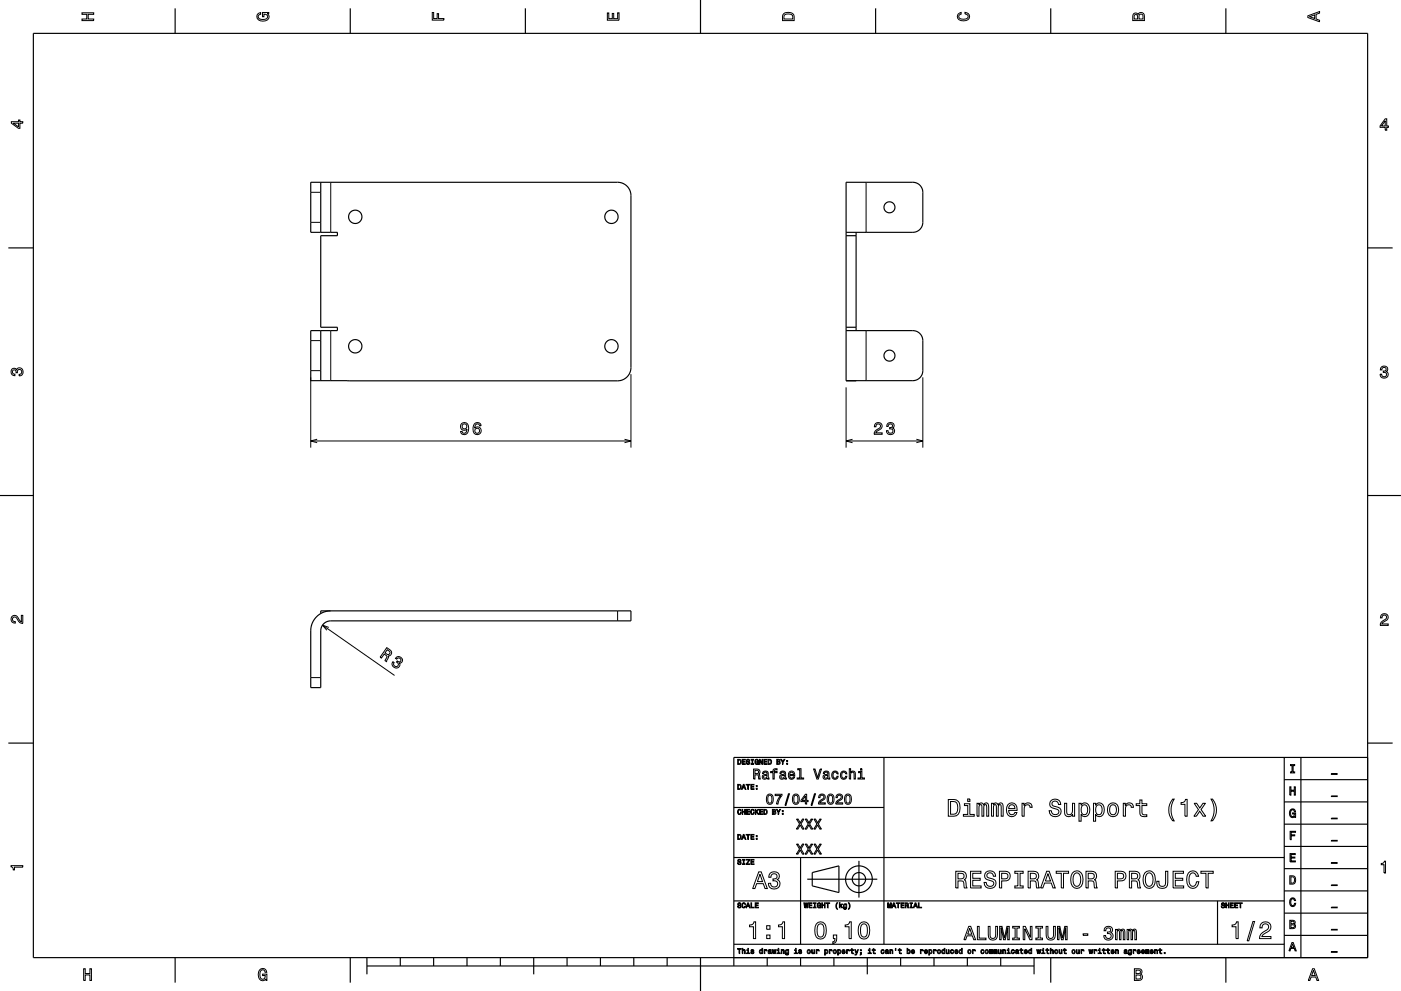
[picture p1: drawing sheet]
<svg xmlns="http://www.w3.org/2000/svg" width="420mm" height="297mm" viewBox="0 0 420 297" stroke-linecap="round" stroke-linejoin="round" font-family="sans-serif">
<g fill="none" stroke="#000" stroke-width=".3">
<path d="M24.6 3.8h3.5v.5h-1.7v1.4h1.7v.5h-3.5v-.5h1.4v-1.4h-1.4zM77.3 4.2l.8-.4v.5l-.3 .1a.68 .68 0 0 0-.4 .6 .68 .68 0 0 0 .4 .6 1.68 1.68 0 0 0 2.4-.6 .93 .93 0 0 0-1.1-.8v.8h-.4v-1.3h1.9v.3l-.5 .1 .4 .4a1.19 1.19 0 0 1-.9 1.7 1.9 1.9 0 0 1-2.6-1.3zM129.6 3.8h.4v1.8h1.1v-1.5h.4v1.5h1.6v.4h-3.5zM182.1 3.9h.4v1.7h1.1v-1.6h.4v1.6h1.2v-1.8h.4v2.3h-3.5zM235 4l.3-.1a1.89 1.89 0 0 1 2.8 1.1v1.2h-3.5a2.21 2.21 0 0 1 .4-2.2zM235.3 4.4l.4-.2a1.45 1.45 0 0 1 2 .8v.7h-2.7l.1-1zM287.3 4.2l.8-.4v.4l-.3 .1a.66 .66 0 0 0-.4 .6 .66 .66 0 0 0 .4 .6 1.69 1.69 0 0 0 2.5-.5 .9 .9 0 0 0-1-.8v-.5a1.24 1.24 0 0 1 1.4 1.1 1.24 1.24 0 0 1-1.1 1.4 1.93 1.93 0 0 1-2.6-1.2zM339.8 4.2l.3-.2a.83 .83 0 0 1 1.1 .4 .98 .98 0 0 1 1.2-.6 .98 .98 0 0 1 .7 1v1.4h-3.5zM340.1 4.5l.4-.1 .4 .1 .1 1.2h-1zM341.6 4.4l.4-.2a.58 .58 0 0 1 .7 .7v.8h-1.2zM392.1 4.7l3.5-1.2v.4l-1 .4v1.4l1 .4v.4l-3.5-1.2zM392.6 5l1.5-.5v1z"/>
<path d="M3.4 36.5h2.2v-.5h.4v.5h.8v.4h-.8v1.6h-.5l-2.1-1.6zM4 36.9h1.6v1.1zM415.3 35.6h.4v2.2h.5v.4h-.5v.8h-.4v-.8h-1.6v-.5zM415.3 36.2v1.6h-1.1zM93.2 57.6h3M99.2 54.6v15M259.6 54.6v15M93.2 66.6h3M99.2 99.1v15M259.6 99.1v15M3.6 110.6a.86 .86 0 0 1 1.4 .2 1.12 1.12 0 0 1 1.5-.4 1.12 1.12 0 0 1 .3 1.6l-.5 .6-.6 .1v-.5a.72 .72 0 0 0 .9-.6 .72 .72 0 0 0-.8-.8 .72 .72 0 0 0-.6 .9h-.4a.62 .62 0 0 0-.4-.8 .62 .62 0 0 0-.8 .5 .62 .62 0 0 0 .5 .7h.4l-.1 .5a1.17 1.17 0 0 1-1-.7 1.17 1.17 0 0 1 .2-1.3zM93.2 113.1v21.1"/>
<path d="M93.2 102.1h3M93.2 111.1h3M189.2 112.1v22.1M253.6 116.1v18.1M276.6 113.1v21.1M414.1 110a1.01 1.01 0 0 1 1.5-.2 1.01 1.01 0 0 1 0 1.6 1.12 1.12 0 0 1 .4 1.5 1.12 1.12 0 0 1-1.6 .3l-.6-.5-.1-.6h.5a.72 .72 0 0 0 .7 .9 .72 .72 0 0 0 .7-.8 .72 .72 0 0 0-.9-.6v-.4a.62 .62 0 0 0 .8-.4 .62 .62 0 0 0-.5-.8 .62 .62 0 0 0-.7 .5v.4h-.5zM93.2 132.2h96M95.1 131.6l-1.9 .6 1.9 .5M138.4 127a1.31 1.31 0 0 1 1.5-.2 1.31 1.31 0 0 1 .6 1.5 1.38 1.38 0 0 1-.6 1.7 1.38 1.38 0 0 1-1.7-.3l-.1-.4h.4l.4 .5a.75 .75 0 0 0 1-.7l.1-.5a1.15 1.15 0 0 1-1.7 0 1.15 1.15 0 0 1 .1-1.6zM142.3 126.9l.5-.2a1.08 1.08 0 0 1 1.4 .9h-.4l-.2-.4a.75 .75 0 0 0-1.2 .6l-.1 .5a1.17 1.17 0 0 1 1.7 .1 1.17 1.17 0 0 1-.2 1.7 1.17 1.17 0 0 1-1.7-.3l-.3-1.6zM187.2 131.6l2 .6-2 .5M253.6 132.2h23"/>
<path d="M255.6 131.6l-2 .6 2 .5M262.4 127a1.18 1.18 0 0 1 2 .2 1.18 1.18 0 0 1-1 1.7l-.8 .8h1.9v.5h-2.4a2.76 2.76 0 0 1 1.7-2.1 .69 .69 0 0 0-.4-1.1 .69 .69 0 0 0-.8 .9h-.5zM266.1 126.9a1.01 1.01 0 0 1 1.5-.1 1.01 1.01 0 0 1 0 1.5 1.12 1.12 0 0 1 .4 1.6 1.12 1.12 0 0 1-1.6 .3l-.6-.6-.1-.5h.5a.72 .72 0 0 0 .7 .9 .72 .72 0 0 0 .7-.8 .72 .72 0 0 0-.9-.7v-.4a.62 .62 0 0 0 .8-.4 .62 .62 0 0 0-.4-.8 .62 .62 0 0 0-.8 .6v.3h-.5zM274.7 131.6l1.9 .6-1.9 .5M3.6 184.7a1.22 1.22 0 0 1 2 .8l.8 .8v-1.9h.4v2.4a2.76 2.76 0 0 1-2-1.8 .69 .69 0 0 0-1.1 .5 .69 .69 0 0 0 .9 .8v.4a1.19 1.19 0 0 1-1.2-.6 1.19 1.19 0 0 1 .2-1.4zM96.7 187.4l21.6 15M98.6 188l-1.9-.6 1.3 1.5M116 194.1l.9 .7a.97 .97 0 0 1 .5 1.1 .97 .97 0 0 1-1 .7l.1 .3-.6 1.4-.5-.3 .6-1.1-.4-.6-.4-.3-.9 1.2-.3-.2zM116.1 194.7l.5 .3a.6 .6 0 0 1 .2 .9 .6 .6 0 0 1-.9 .1l-.5-.3zM118.9 196.9a1.08 1.08 0 0 1 1.5 .3 1.08 1.08 0 0 1-.2 1.5h-.5a1.12 1.12 0 0 1-.5 1.5 1.12 1.12 0 0 1-1.5-.6l-.2-.8 .3-.5 .3 .3a.72 .72 0 0 0 .1 1.1 .72 .72 0 0 0 1.1-.3 .72 .72 0 0 0-.4-1l.2-.3a.62 .62 0 0 0 .9 .1 .62 .62 0 0 0 .1-.9 .62 .62 0 0 0-1 0l-.2 .3-.3-.3zM185.2 183.1v3M414.2 184.2a1.18 1.18 0 0 1 1.9 .3 1.18 1.18 0 0 1-1 1.7l-.8 .8h1.9v.4h-2.4a2.76 2.76 0 0 1 1.8-2 .69 .69 0 0 0-.5-1.1 .69 .69 0 0 0-.8 .9h-.4z"/>
<path d="M93.2 203.1h3M221.1 227.6h.5a.77 .77 0 0 1 .6 .7 .77 .77 0 0 1-.6 .8h-.5zM221.1 235.1h.5a.77 .77 0 0 1 .6 .7 .77 .77 0 0 1-.6 .8h-.5zM221.4 227.8a.58 .58 0 0 1 .6 .5 .58 .58 0 0 1-.6 .6zM221.4 235.3a.58 .58 0 0 1 .6 .5 .58 .58 0 0 1-.6 .6zM222.5 227.6h.9v.2h-.7v.4h.7v.2h-.7v.5h.7v.2h-.9zM222.8 235.1h.3l.5 1.5h-.2l-.2-.5h-.5l-.2 .5h-.2zM223 235.3l.2 .7h-.5zM223.7 235.1h1.1v.2h-.4v1.3h-.2v-1.3h-.5zM223.9 227.7l.6-.1 .2 .2 .1 .2h-.2a.27 .27 0 0 0-.2-.3 .27 .27 0 0 0-.4 .1 .27 .27 0 0 0 .2 .4 .53 .53 0 0 1 .6 .5 .53 .53 0 0 1-.6 .5 .53 .53 0 0 1-.5-.6h.2a.32 .32 0 0 0 .4 .4 .32 .32 0 0 0 .2-.5 .53 .53 0 0 1-.6-.2 .53 .53 0 0 1 0-.6zM225.1 235.1h.9v.2h-.7v.4h.7v.2h-.7v.5h.7v.2h-.9zM225.2 227.6h.7v.2h-.2v1.1h.2v.2h-.7v-.2h.3v-1.1h-.3z"/>
<path d="M225.9 230.5h1a.83 .83 0 0 1 .9 .5 .83 .83 0 0 1-.4 1l.3 .2 .2 1.3h-.4l-.2-1.1-.6-.2h-.4v1.3h-.4zM226.3 230.8h.5a.51 .51 0 0 1 .6 .6 .51 .51 0 0 1-.6 .4h-.5zM226.4 227.8l.7-.2 .3 .4-.4-.3a.6 .6 0 0 0-.5 .6 .6 .6 0 0 0 .5 .6l.2-.4h-.3v-.2h.5v.8l-.1-.2-.2 .2a.75 .75 0 0 1-.9-.4 .75 .75 0 0 1 .2-.9zM226.7 236.3h.3v.3h-.3zM226.7 235.4h.3v.3h-.3zM227.7 227.6h.2l.6 1.2v-1.2h.1v1.5h-.2l-.6-1.2v1.2h-.1zM228.8 231.3l.7-.2a.68 .68 0 0 1 .8 .7v1.4h.2v.3l-.4-.1-.1-.2a.84 .84 0 0 1-1.4 0 1.16 1.16 0 0 1 1.3-1.2 .49 .49 0 0 0-.4-.6 .49 .49 0 0 0-.5 .4h-.4zM229 232.6l.9-.3v.4a.51 .51 0 0 1-.5 .5 .51 .51 0 0 1-.5-.5zM229 227.6h.9v.2h-.7v.4h.7v.2h-.7v.5h.8v.2h-1zM230 238.4a.96 .96 0 0 1 1.1-.4 .96 .96 0 0 1 .7 .8 1.64 1.64 0 0 1-1 2.3 1.74 1.74 0 0 1-.8-2.7zM230.3 227.6h.5a.77 .77 0 0 1 .6 .7 .77 .77 0 0 1-.6 .8h-.5zM230.5 227.8a.58 .58 0 0 1 .6 .5 .58 .58 0 0 1-.6 .6z"/>
<path d="M230.5 238.4l.3-.1a1.47 1.47 0 0 1 0 2.4l-.5-.3-.1-.4v-1zM231 231.2h.7v-.2a.8 .8 0 0 1 1.3-.6v.3l-.9 .2v.3h.9v.4h-.9v1.9h-.4v-1.9h-.7zM232.4 238h2v.4a4.5 4.5 0 0 0-1.2 2.6h-.4a4.5 4.5 0 0 1 1.2-2.6h-1.6zM232.9 227.6l.8 .1 .1 .4-.2 .2a.42 .42 0 0 1 .3 .5 .42 .42 0 0 1-.5 .3h-.5zM233.1 227.8h.3a.23 .23 0 0 1 .2 .2 .23 .23 0 0 1-.2 .2h-.3zM233.1 228.4h.3a.26 .26 0 0 1 .3 .2 .26 .26 0 0 1-.3 .3h-.3zM234 231.3l.7-.2a.68 .68 0 0 1 .8 .7v1.4h.2v.3l-.4-.1-.1-.2a.84 .84 0 0 1-1.4 0 1.16 1.16 0 0 1 1.3-1.2 .49 .49 0 0 0-.4-.6 .49 .49 0 0 0-.5 .4h-.4zM234.1 227.6h.2l.4 .7 .3-.7h.3l-.5 .9v.6h-.2v-.6zM234.2 232.6l.9-.3v.4a.51 .51 0 0 1-.5 .5 .51 .51 0 0 1-.5-.5zM235.8 228.8h.3v.3h-.3zM235.8 227.9h.3v.3h-.3zM236.4 237.9h.3l-1.1 3.5h-.3z"/>
<path d="M236.6 231.4a.99 .99 0 0 1 1.3-.2 .99 .99 0 0 1 .4 1.2h-1.6a.59 .59 0 0 0 .3 .7 .59 .59 0 0 0 .8-.1l.4-.2a.97 .97 0 0 1-1.2 .7 .97 .97 0 0 1-.7-1.2zM236.9 231.6l.6-.1 .4 .6h-1.2zM237.8 238.4a.96 .96 0 0 1 1.1-.4 .96 .96 0 0 1 .7 .8 1.64 1.64 0 0 1-1 2.3 1.74 1.74 0 0 1-.8-2.7zM238.3 238.4l.3-.1a1.47 1.47 0 0 1 0 2.4l-.5-.3-.1-.4v-1zM239.2 230.4h.9v2.8h.8v.3h-1.9v-.3h.8v-2.5h-.6zM241.4 238h.4v1.9h.5v.3h-.5v.8h-.4v-.8h-1.3v-.3zM241.4 238.5v1.4h-.9zM243.9 230.5h.4l.8 2.5 .8-2.5h.4l-1 3h-.4zM244.2 237.9h.3l-1.1 3.5h-.3zM245.7 238.2a1.01 1.01 0 0 1 1.6 .3 1.01 1.01 0 0 1-.8 1.4l-.7 .7h1.6v.4h-2.1a2.36 2.36 0 0 1 1.6-1.8 .59 .59 0 0 0-.4-.9 .59 .59 0 0 0-.7 .7h-.4zM247.1 231.3l.6-.2a.68 .68 0 0 1 .8 .7v1.4h.3v.3l-.5-.1-.1-.2a.84 .84 0 0 1-1.4 0 1.16 1.16 0 0 1 1.3-1.2 .49 .49 0 0 0-.4-.6 .49 .49 0 0 0-.5 .4h-.4zM247.2 232.6l.9-.3v.4a.51 .51 0 0 1-.5 .5 .51 .51 0 0 1-.5-.5z"/>
<path d="M248.2 238.4a.96 .96 0 0 1 1.1-.4 .96 .96 0 0 1 .7 .8 1.63 1.63 0 0 1-1 2.3 1.73 1.73 0 0 1-.8-2.7zM248.7 238.4l.3-.1a1.46 1.46 0 0 1 0 2.4l-.5-.3-.1-.4v-1zM249.6 231.4a.94 .94 0 0 1 1-.3 .94 .94 0 0 1 .7 .8h-.4l-.3-.5a.87 .87 0 0 0-.9 .9 .87 .87 0 0 0 .8 .9l.4-.6h.4a.98 .98 0 0 1-1.2 1 .98 .98 0 0 1-.8-1.3zM250.9 238.2a1.01 1.01 0 0 1 1.6 .3 1.01 1.01 0 0 1-.8 1.4l-.7 .7h1.6v.4h-2a2.38 2.38 0 0 1 1.5-1.8 .6 .6 0 0 0-.4-.9 .6 .6 0 0 0-.7 .7h-.4zM252.2 231.4a.94 .94 0 0 1 1-.3 .94 .94 0 0 1 .7 .8h-.4l-.3-.5a.87 .87 0 0 0-.9 .9 .87 .87 0 0 0 .8 .9l.4-.6h.4a.98 .98 0 0 1-1.2 1 .98 .98 0 0 1-.8-1.3zM253.4 238.4a.96 .96 0 0 1 1.1-.4 .96 .96 0 0 1 .7 .8 1.64 1.64 0 0 1-1 2.3 1.74 1.74 0 0 1-.8-2.7zM253.9 238.4l.3-.1a1.47 1.47 0 0 1 0 2.4l-.5-.3-.1-.4v-1zM254.6 230.4h.4v1.1a.76 .76 0 0 1 .9-.4 .76 .76 0 0 1 .5 .9v1.5h-.4v-1.7l-.4-.4-.6 .4v1.7h-.4zM257.4 231.2h1v2h.8v.3h-2v-.3h.8v-1.6h-.6zM258 230.4h.4v.4h-.4zM284.3 239.6a3.1 3.1 0 0 1 3.1 .6 3.4 3.4 0 0 1-.7 4.3l-2.4 .1zM290.1 239.4h.7v.8h-.7z"/>
<path d="M315.1 239.9a1.7 1.7 0 0 1 1.8-.3 1.7 1.7 0 0 1 1.1 1.5h-.7a.94 .94 0 0 0-1.1-1.1 .94 .94 0 0 0-.6 1.5l.4 .1a2.1 2.1 0 0 1 2.1 1.6 1.8 1.8 0 0 1-1.9 1.6 1.8 1.8 0 0 1-1.7-1.8h.7a1.1 1.1 0 0 0 1.1 1.2 1.1 1.1 0 0 0 1.1-1.3l-.7-.4a1.99 1.99 0 0 1-2-1.5zM341.7 239.7h.6v1.2h1.5v.5h-1.5l.1 2.3a.97 .97 0 0 0 1.4 .5v.5a1.41 1.41 0 0 1-2.1-1.3v-2h-1.1v-.5h1.1zM351.6 239.5h.4a6.1 6.1 0 0 0 0 6.5h-.4a5.1 5.1 0 0 1 0-6.5zM363.1 239.5h.4a5.1 5.1 0 0 1 0 6.5h-.4a6.2 6.2 0 0 0 0-6.5zM386.7 235.8h.3v1h1v-1h.3v2.5h-.3v-1.2h-1v1.2h-.3zM386.9 229.1h1.2v.3h-.4v1.9h.4v.3h-1.2v-.3h.4v-1.9h-.4zM399.1 238.5h1.8v.2h-1.8zM399.1 231.9h1.8v.2h-1.8zM3.3 259.4h3.5v.5h-2.5v.8h-.3a.77 .77 0 0 0-.7-.9zM221.1 250.1h.5a.77 .77 0 0 1 .6 .7 .77 .77 0 0 1-.6 .8h-.5zM221.3 242.7l.6-.1 .3 .4-.4-.3a.6 .6 0 0 0-.5 .6 .6 .6 0 0 0 .5 .6l.4-.4-.2 .5a.72 .72 0 0 1-.9-.3 .72 .72 0 0 1 .2-1zM221.3 257.7l.6-.1 .2 .2v.2h-.1a.27 .27 0 0 0-.2-.3 .27 .27 0 0 0-.4 .1 .27 .27 0 0 0 .2 .4 .53 .53 0 0 1 .6 .5 .53 .53 0 0 1-.6 .5 .53 .53 0 0 1-.5-.6h.2a.32 .32 0 0 0 .4 .4 .32 .32 0 0 0 .2-.5 .53 .53 0 0 1-.6-.2 .53 .53 0 0 1 0-.6z"/>
<path d="M221.4 250.3a.58 .58 0 0 1 .6 .5 .58 .58 0 0 1-.6 .6zM222.5 242.6h.2v.6h.6v-.6h.1v1.5h-.1v-.7h-.6v.7h-.2zM222.6 257.6h.7v.2h-.2v1.1h.2v.2h-.7v-.2h.3v-1.1h-.3zM222.8 250.1h.3l.5 1.5h-.2l-.2-.5h-.5l-.2 .5h-.2zM223 250.3l.2 .7h-.5zM223.7 250.1h1.1v.2h-.4v1.3h-.2v-1.3h-.5zM223.8 257.6h1l-.8 1.3h.8v.2h-1.1l.9-1.3h-.8zM223.8 242.6h.9v.2h-.7v.4h.7v.2h-.7v.5h.8v.2h-1zM225.1 257.6h.9v.2h-.7v.4h.7v.2h-.7v.5h.7v.2h-.9zM225.1 250.1h.9v.2h-.7v.4h.7v.2h-.7v.5h.7v.2h-.9zM225.2 242.7l.6-.1 .3 .4-.4-.3a.6 .6 0 0 0-.5 .6 .6 .6 0 0 0 .5 .6l.4-.4-.2 .5a.72 .72 0 0 1-.9-.3 .72 .72 0 0 1 .2-1zM226.4 242.6h.2v.7l.6-.7h.3l-.6 .6 .6 .9h-.2l-.5-.7-.2 .7h-.2z"/>
<path d="M226.7 251.3h.3v.3h-.3zM226.7 250.4h.3v.3h-.3zM227.7 242.6h.9v.2h-.7v.4h.7v.2h-.7v.5h.8v.2h-1zM229 242.6h.5a.77 .77 0 0 1 .6 .7 .77 .77 0 0 1-.6 .8h-.5zM229.2 242.8a.58 .58 0 0 1 .6 .5 .58 .58 0 0 1-.6 .6zM231.6 242.6l.8 .1 .1 .4-.2 .2a.42 .42 0 0 1 .3 .5 .42 .42 0 0 1-.5 .3h-.5zM231.8 242.8h.3a.23 .23 0 0 1 .2 .2 .23 .23 0 0 1-.2 .2h-.3zM231.8 243.4h.3a.26 .26 0 0 1 .3 .2 .26 .26 0 0 1-.3 .3h-.3zM232.8 242.6h.2l.4 .7 .3-.7h.3l-.5 .9v.6h-.2v-.6zM234.5 243.8h.3v.3h-.3zM234.5 242.9h.3v.3h-.3zM238.8 245.5h.5l.6 1.1 .7-1.1h.4l-.9 1.4 1 1.6h-.5l-.7-1.2-.7 1.2h-.4l.9-1.6z"/>
<path d="M238.8 253h.5l.6 1.1 .7-1.1h.4l-.9 1.4 1 1.6h-.5l-.7-1.2-.7 1.2h-.4l.9-1.6zM241.4 245.5h.5l.6 1.1 .7-1.1h.4l-.9 1.4 1 1.6h-.5l-.7-1.2-.7 1.2h-.4l.9-1.6zM241.4 253h.5l.6 1.1 .7-1.1h.4l-.9 1.4 1 1.6h-.5l-.7-1.2-.7 1.2h-.4l.9-1.6zM244 245.5h.5l.6 1.1 .7-1.1h.4l-.9 1.4 1 1.6h-.5l-.7-1.2-.7 1.2h-.4l.9-1.6zM244 253h.5l.6 1.1 .7-1.1h.4l-.9 1.4 1 1.6h-.5l-.7-1.2-.7 1.2h-.4l.9-1.6zM285 240.2l1.5 .1a2.7 2.7 0 0 1-.1 3.6l-1.4 .1zM289.1 240.9h1.6v3.2h1.4v.5h-3.3v-.5h1.3v-2.7h-1zM292.9 240.7h.6v.5l.6-.6 .5 .2 .3 .4 .7-.6a.99 .99 0 0 1 .8 1.3v2.7h-.6v-2.7l-.1-.6-.2-.2a.72 .72 0 0 0-.6 .9v2.6h-.5v-3l-.4-.5-.5 .5v3h-.6zM297.2 240.7h.6v.5l.7-.6 .4 .2 .3 .4 .8-.6a.99 .99 0 0 1 .7 1.3v2.7h-.5v-2.7l-.1-.6-.3-.2-.5 .5v3h-.6v-3l-.4-.5a.72 .72 0 0 0-.5 .9v2.6h-.6zM302.2 241.2a1.65 1.65 0 0 1 2-.3 1.65 1.65 0 0 1 .7 2h-2.5a.99 .99 0 0 0 .5 1.2 .99 .99 0 0 0 1.2-.3l.1-.3h.6a1.62 1.62 0 0 1-1.9 1.2 1.62 1.62 0 0 1-1.2-2zM302.7 241.5a.94 .94 0 0 1 1.1-.2 .94 .94 0 0 1 .5 1h-1.9zM306.4 240.7h.6v.7a1.28 1.28 0 0 1 1.4-.8 1.28 1.28 0 0 1 1 1.4h-.6a.85 .85 0 0 0-.8-.9 .85 .85 0 0 0-.9 .8l-.1 2.7h-.6z"/>
<path d="M319.2 240.7h.6l.1 3.2a.98 .98 0 0 0 1.2 .1 .98 .98 0 0 0 .4-1v-2.3h.7v3.9h-.7v-.6a1.27 1.27 0 0 1-1.5 .7 1.27 1.27 0 0 1-.8-1.4zM323.5 240.7h.6v.6l.2-.3a1.33 1.33 0 0 1 1.4-.3 1.33 1.33 0 0 1 .9 1.1 2.15 2.15 0 0 1-1.4 3l-.6-.2-.5-.6v2.1h-.6zM324.4 241.6a.9 .9 0 0 1 1-.4 .9 .9 0 0 1 .6 .8 1.61 1.61 0 0 1-.9 2.2 1.69 1.69 0 0 1-.7-2.6zM327.8 240.7h.6v.6l.3-.3a1.33 1.33 0 0 1 1.4-.3 1.33 1.33 0 0 1 .8 1.1 2.15 2.15 0 0 1-1.3 3l-.7-.2-.5-.6v2.1h-.6zM328.7 241.6a.89 .89 0 0 1 1-.4 .89 .89 0 0 1 .6 .8 1.61 1.61 0 0 1-.9 2.2 1.69 1.69 0 0 1-.7-2.6zM332.4 241.2a1.7 1.7 0 0 1 2.1-.4 1.7 1.7 0 0 1 .9 1.9 1.72 1.72 0 0 1-1.7 2.1 1.72 1.72 0 0 1-1.7-2.1zM332.9 241.6a.96 .96 0 0 1 1-.4 .96 .96 0 0 1 .7 .8 1.59 1.59 0 0 1-.9 2.2 1.67 1.67 0 0 1-.8-2.6zM336.8 240.7h.5v.7a1.28 1.28 0 0 1 1.5-.8 1.28 1.28 0 0 1 1 1.4h-.7a.85 .85 0 0 0-.8-.9 .85 .85 0 0 0-.8 .8l-.1 2.7h-.6zM354.1 240.5a1.1 1.1 0 0 0 1.3-.9h.5v5h-.7v-3.5h-1.1zM358 240.7h.7l1 1.5 .9-1.5h.8l-1.3 1.9 1.3 2h-.7l-1-1.5-1 1.5h-.8l1.4-2zM386.7 255.8h1.6v.3h-1.2v.8h1.1v.3h-1.1v.8h1.2v.3h-1.6zM386.8 249.1h1.6v.3h-1.3v.8h1v.3h-1v1.1h-.3z"/>
<path d="M386.8 242.8a.85 .85 0 0 1 1-.4 .85 .85 0 0 1 .6 .8h-.4l-.3-.5a1.04 1.04 0 0 0-.9 1 1.04 1.04 0 0 0 .7 1l.4-.2 .2-.6h-.6v-.3h.9v1.4l-.2-.4-.5 .4a1.2 1.2 0 0 1-1.1-1.8zM399.1 258.5h1.8v.2h-1.8zM399.1 251.9h1.8v.2h-1.8zM399.1 245.2h1.8v.2h-1.8zM414.1 258.8a.77 .77 0 0 0 .9-.7h.4v3.5h-.5v-2.5h-.8zM221.3 270.7l.6-.1 .2 .2v.2h-.1a.27 .27 0 0 0-.2-.3 .27 .27 0 0 0-.4 .1 .27 .27 0 0 0 .2 .4 .53 .53 0 0 1 .6 .5 .53 .53 0 0 1-.6 .5 .53 .53 0 0 1-.5-.6h.2a.32 .32 0 0 0 .4 .4 .32 .32 0 0 0 .2-.5 .53 .53 0 0 1-.6-.2 .53 .53 0 0 1 0-.6zM222.6 270.7l.6-.1 .3 .4-.4-.3a.6 .6 0 0 0-.5 .6 .6 .6 0 0 0 .5 .6l.4-.4-.2 .5a.72 .72 0 0 1-.9-.3 .72 .72 0 0 1 .2-1zM224.1 270.6h.3l.5 1.5h-.2l-.1-.5h-.6l-.2 .5h-.2zM224.3 270.8l.2 .7h-.5zM224.7 277.2a1.1 1.1 0 0 0 1.3-.9h.5v5h-.6v-3.6h-1.2zM225.1 270.6h.2v1.3h.8v.2h-1zM226.4 270.6h.9v.2h-.7v.4h.7v.2h-.7v.5h.8v.2h-1z"/>
<path d="M227.5 261.3h.7l1.8 5h-.6l-.6-1.5h-2l-.5 1.5h-.7zM227.8 262l.8 2.2h-1.5zM229.8 277.4h1v1.1h-1zM230.9 261.7a1.54 1.54 0 0 1 1.9-.3 1.54 1.54 0 0 1 .7 1.8l-.5 .4a1.51 1.51 0 0 1 .8 1.9 1.51 1.51 0 0 1-1.8 .9 1.57 1.57 0 0 1-1.6-1.7h.6a1.01 1.01 0 0 0 1.4 1.1 1.01 1.01 0 0 0 .1-1.8h-.8v-.6a.88 .88 0 0 0 1.2-.4 .88 .88 0 0 0-.4-1.1 .88 .88 0 0 0-1.1 .2l-.3 .8h-.6zM233.4 277.2a1.1 1.1 0 0 0 1.3-.9h.5v5h-.7v-3.6h-1.1zM241 270.6h.2l.1 1.3 .3-1.3h.1l.3 1.3 .1-1.3h.2l-.2 1.5h-.2l-.3-1.3-.2 1.3h-.2zM242.5 270.6h.9v.2h-.7v.4h.7v.2h-.7v.5h.7v.2h-.9zM243.9 270.6h.7v.2h-.2v1.1h.2v.2h-.7v-.2h.3v-1.1h-.3zM244.7 276.9a1.6 1.6 0 0 1 1.7-.6 1.6 1.6 0 0 1 1.2 1.4 3.3 3.3 0 0 1-.9 3.6 1.63 1.63 0 0 1-2.3-1.3v-2.3zM245.1 270.8l.7-.2 .3 .4-.4-.3a.6 .6 0 0 0-.5 .6 .6 .6 0 0 0 .5 .6l.2-.4h-.4v-.2h.6v.8l-.2-.2-.1 .2a.75 .75 0 0 1-.9-.4 .75 .75 0 0 1 .2-.9zM245.5 277h1a3.4 3.4 0 0 1 0 3.7h-1a3.4 3.4 0 0 1 0-3.7zM246.4 270.6h.2v.6h.6v-.6h.2v1.5h-.2v-.7h-.6v.7h-.2z"/>
<path d="M247.6 270.6h1.1v.2h-.4v1.3h-.2v-1.3h-.5zM250.9 270.5h.2a1.83 1.83 0 0 0 0 2 1.32 1.32 0 0 1-.2-2zM251.6 270.5h.2v.9l.8-.5-.4 .4 .4 .8h-.2l-.4-.6-.2 .6h-.2zM253 271l.3-.1 .3 .2 .2-.2v1.1a.47 .47 0 0 1-.4 .5 .47 .47 0 0 1-.5-.3h.2a.31 .31 0 0 0 .4 .1 .31 .31 0 0 0 .1-.4l-.1 .2a.59 .59 0 0 1-.7-.3 .59 .59 0 0 1 .2-.8zM253.1 271.2l.1-.1a.39 .39 0 0 1 .4 .4 .39 .39 0 0 1-.5 .3zM253.4 277.2a1.11 1.11 0 0 0 1.3-.9h.5v5h-.7v-3.6h-1.1zM254.4 270.5a1.22 1.22 0 0 1 0 2 1.85 1.85 0 0 0 0-2zM257.7 276.9a1.6 1.6 0 0 1 1.7-.6 1.6 1.6 0 0 1 1.2 1.4 3.3 3.3 0 0 1-.9 3.6 1.63 1.63 0 0 1-2.3-1.3v-2.3zM258.5 277h1a3.4 3.4 0 0 1 0 3.7h-1a3.4 3.4 0 0 1 0-3.7zM266.1 270.6h.3l.3 1.3 .2-1.3h.3v1.5h-.2v-1.4l-.3 1.4h-.1l-.3-1.4v1.4h-.2zM267.8 270.6h.3l.5 1.5h-.2l-.2-.5h-.5l-.2 .5h-.2zM268 270.8l.2 .7h-.5z"/>
<path d="M268.7 270.6h1.1v.2h-.4v1.3h-.2v-1.3h-.5zM270.1 270.6h.9v.2h-.7v.4h.7v.2h-.7v.5h.7v.2h-.9zM271.4 270.6h.5a.42 .42 0 0 1 .4 .3 .42 .42 0 0 1-.2 .4l.3 .7-.2 .1a.46 .46 0 0 0-.1-.5 .46 .46 0 0 0-.5-.2v.7h-.2zM271.6 270.8h.2a.26 .26 0 0 1 .3 .2 .26 .26 0 0 1-.3 .3h-.2zM272.8 270.6h.7v.2h-.2v1.1h.2v.2h-.7v-.2h.3v-1.1h-.3zM274.3 270.6h.3l.5 1.5h-.2l-.1-.5h-.6l-.2 .5h-.2zM274.5 270.8l.2 .7h-.5zM275.3 270.6h.2v1.3h.8v.2h-1zM286.5 261.1h1.7a1.38 1.38 0 0 1 1.4 1 1.38 1.38 0 0 1-.6 1.6l.5 .3 .4 2.1h-.8l-.2-1.7a1.55 1.55 0 0 0-1.7-.4v2.1h-.7zM287.2 261.7a1.56 1.56 0 0 1 1.8 .5 .86 .86 0 0 1-.1 .9 .86 .86 0 0 1-.9 .3h-.8zM290.4 277.6h.6l1.5 4h-.6l-.4-1.1h-1.6l-.4 1.1h-.5zM290.7 278.2l.6 1.8h-1.2z"/>
<path d="M291 261.1h3.1v.6h-2.5v1.5h2.3v.6h-2.3v1.7h2.5v.6h-3.1zM293 277.6h.5v3.6h2.1v.4h-2.6zM295.6 261.4a1.7 1.7 0 0 1 1.8-.3 1.7 1.7 0 0 1 1.1 1.5h-.7a.94 .94 0 0 0-1.1-1.1 .94 .94 0 0 0-.6 1.5l.4 .1a2.09 2.09 0 0 1 2.1 1.6 1.8 1.8 0 0 1-1.9 1.6 1.8 1.8 0 0 1-1.7-1.8h.7a1.1 1.1 0 0 0 1.1 1.2 1.1 1.1 0 0 0 1-1.3l-.7-.4a1.99 1.99 0 0 1-1.9-1.5zM296.3 277.6h.5v2.5a.88 .88 0 0 0 .8 1.2 .88 .88 0 0 0 .9-1.2v-2.5h.5v2.5a1.4 1.4 0 0 1-1.3 1.6 1.4 1.4 0 0 1-1.4-1.6zM299.6 261.1h1.8a1.47 1.47 0 0 1 1.5 1.7 1.47 1.47 0 0 1-1.9 1.2h-.7v2.1h-.7zM299.7 277.6h.7l.7 3.6 .8-3.6h.7v4h-.5v-3.6l-.7 3.6h-.5l-.8-3.6v3.6h-.4zM300.3 261.7a1.6 1.6 0 0 1 1.8 .5 .86 .86 0 0 1-.1 .9 .86 .86 0 0 1-.9 .3h-.8zM303.6 277.6h2v.5h-.7v3.1h.7v.4h-2v-.4h.7v-3.1h-.7zM304.2 261.1h2.5v.6h-.9v3.8h.9v.6h-2.5v-.6h1v-3.8h-1zM306.7 277.6h.7l1.5 3.3v-3.3h.5v4h-.6l-1.6-3.2v3.2h-.5zM308.2 261.1h1.7a1.38 1.38 0 0 1 1.4 1 1.38 1.38 0 0 1-.6 1.6l.5 .3 .4 2.1h-.8l-.2-1.7a1.55 1.55 0 0 0-1.7-.4v2.1h-.7zM308.9 261.7a1.56 1.56 0 0 1 1.7 .5 .86 .86 0 0 1 0 .9 .86 .86 0 0 1-.9 .3h-.8z"/>
<path d="M310.5 277.6h2v.5h-.7v3.1h.7v.4h-2v-.4h.8v-3.1h-.8zM313.6 277.6h.6v2.5a.88 .88 0 0 0 .8 1.2 .88 .88 0 0 0 .8-1.2v-2.5h.6v2.5a1.4 1.4 0 0 1-1.4 1.6 1.4 1.4 0 0 1-1.4-1.6zM313.8 261.1h.7l1.9 5h-.7l-.5-1.4h-2l-.6 1.4h-.6zM314.2 261.8l.7 2.2h-1.5zM316.6 261.1h3.7v.6h-1.5v4.4h-.6v-4.4h-1.6zM317 277.6h.7l.8 3.6 .7-3.6h.7v4h-.4v-3.6l-.8 3.6h-.5l-.7-3.6v3.6h-.5zM321.5 261.7a1.71 1.71 0 0 1 1.8-.7 1.71 1.71 0 0 1 1.2 1.5 3.2 3.2 0 0 1-.9 3.6 1.73 1.73 0 0 1-2.5-1.4v-2.2zM322.4 261.7l.4-.1a1.65 1.65 0 0 1 1.2 2 1.62 1.62 0 0 1-1.2 2.1 1.61 1.61 0 0 1-1.1-2.1l.1-.9zM324.7 279.9h1.4v.4h-1.4zM325.6 261.1h1.6a1.38 1.38 0 0 1 1.5 1 1.38 1.38 0 0 1-.6 1.6l.4 .3 .4 2.1h-.8l-.2-1.7a1.55 1.55 0 0 0-1.7-.4v2.1h-.6zM326.2 261.7a1.56 1.56 0 0 1 1.8 .5 .86 .86 0 0 1-.1 .9 .86 .86 0 0 1-.9 .3h-.8zM331.3 278a1.23 1.23 0 0 1 1.6-.3 1.23 1.23 0 0 1 .5 1.5l-.4 .3a1.21 1.21 0 0 1 .6 1.5 1.21 1.21 0 0 1-1.4 .8 1.26 1.26 0 0 1-1.3-1.4h.5a.83 .83 0 0 0 .8 1 .83 .83 0 0 0 .9-.9 .83 .83 0 0 0-1.1-.7v-.5a.71 .71 0 0 0 .9-.4 .71 .71 0 0 0-.5-.9 .71 .71 0 0 0-.9 .6v.3h-.5z"/>
<path d="M334.3 261.1h1.8a1.47 1.47 0 0 1 1.5 1.7 1.47 1.47 0 0 1-1.9 1.2h-.7v2.1h-.7zM334.4 278.5h.5v.4l.5-.5 .6 .5 .6-.5a.79 .79 0 0 1 .6 1.1v2.1h-.4v-2.1l-.3-.7-.4 .5-.1 2.3h-.4v-2.4l-.2-.3h-.3l-.2 .7v2h-.5zM335 261.7a1.6 1.6 0 0 1 1.8 .5 .86 .86 0 0 1-.1 .9 .86 .86 0 0 1-.9 .3h-.8zM337.9 278.5h.4v.4l.6-.5 .6 .5 .6-.5a.79 .79 0 0 1 .6 1.1v2.1h-.5v-2.1l-.3-.7-.4 .5v2.3h-.4v-2.4l-.2-.3h-.3l-.2 .7v2h-.5zM338.6 261.1h1.6a1.38 1.38 0 0 1 1.5 1 1.38 1.38 0 0 1-.6 1.6l.4 .3 .4 2.1h-.7l-.3-1.7a1.55 1.55 0 0 0-1.7-.4v2.1h-.6zM339.2 261.7a1.55 1.55 0 0 1 1.8 .5 .86 .86 0 0 1-.1 .9 .86 .86 0 0 1-.9 .3h-.8zM343.2 261.7a1.71 1.71 0 0 1 1.8-.7 1.71 1.71 0 0 1 1.2 1.5 3.2 3.2 0 0 1-.9 3.6 1.73 1.73 0 0 1-2.5-1.4v-2.2zM344 261.7l.5-.1a1.65 1.65 0 0 1 1.2 2 1.62 1.62 0 0 1-1.2 2.1 1.61 1.61 0 0 1-1.1-2.1v-.9zM349.4 261.1h.7v3.4a1.68 1.68 0 0 1-1.9 1.7 1.68 1.68 0 0 1-1.4-2.1h.7a1.06 1.06 0 0 0 .7 1.6 1.06 1.06 0 0 0 1.2-1.2zM351.7 261.1h3.1v.6h-2.5v1.5h2.3v.6h-2.3v1.7h2.5v.6h-3.1zM356.2 261.7a1.7 1.7 0 0 1 1.9-.6 1.7 1.7 0 0 1 1.2 1.5h-.7a1 1 0 0 0-.7-1 1 1 0 0 0-1.1 .5 2.42 2.42 0 0 0 .8 3.6 1.3 1.3 0 0 0 1.1-1.4h.7a1.78 1.78 0 0 1-1.5 1.9 1.78 1.78 0 0 1-2-1.5v-2.2zM360 261.1h3.7v.6h-1.5v4.4h-.7v-4.4h-1.5z"/>
<path d="M366.3 270.7l.6-.1 .2 .2v.2h-.1a.27 .27 0 0 0-.2-.3 .27 .27 0 0 0-.4 .1 .27 .27 0 0 0 .2 .4 .53 .53 0 0 1 .6 .5 .53 .53 0 0 1-.6 .5 .53 .53 0 0 1-.5-.6h.2a.32 .32 0 0 0 .4 .4 .32 .32 0 0 0 .2-.5 .53 .53 0 0 1-.6-.2 .53 .53 0 0 1 0-.6zM367.4 270.6h.3v.6h.6v-.6h.2v1.5h-.2v-.7h-.6v.7h-.3zM368.8 270.6h.9v.2h-.7v.4h.7v.2h-.7v.5h.7v.2h-.9zM369.4 277.2a1.1 1.1 0 0 0 1.3-.9h.5v5h-.7v-3.6h-1.1zM370.1 270.6h.9v.2h-.7v.4h.7v.2h-.7v.5h.8v.2h-1zM371.3 270.6h1.1v.2h-.4v1.3h-.2v-1.3h-.5zM375.6 276.2h.5l-1.7 5.8h-.5zM378.1 276.7a1.68 1.68 0 0 1 2.8 .4 1.68 1.68 0 0 1-1.4 2.4l-.8 .6-.4 .6h2.7v.6h-3.4a2.58 2.58 0 0 1 2-2.5 1.02 1.02 0 0 0 .7-1.2 1.02 1.02 0 0 0-1.2-.8 1.02 1.02 0 0 0-.7 1.3h-.7zM386.7 262.5h.8a1.28 1.28 0 0 1 1 1.2 1.28 1.28 0 0 1-1 1.3h-.8zM386.7 275.8h.9a.61 .61 0 0 1 .7 .4 .61 .61 0 0 1-.4 .8 .7 .7 0 0 1 .5 .8 .7 .7 0 0 1-.8 .5h-.9zM386.9 269.4a.85 .85 0 0 1 .9-.3 .85 .85 0 0 1 .6 .8h-.4l-.3-.5a1.05 1.05 0 0 0-.8 .9 1.05 1.05 0 0 0 .6 1.1l.4-.2 .2-.5h.3a.89 .89 0 0 1-.7 1 .89 .89 0 0 1-1-.7zM387 276.1h.5a.38 .38 0 0 1 .5 .4 .38 .38 0 0 1-.5 .3h-.5z"/>
<path d="M387 277.1h.5a.44 .44 0 0 1 .6 .5 .44 .44 0 0 1-.5 .4h-.6zM387 262.8a.96 .96 0 0 1 1.1 .9 .96 .96 0 0 1-1.1 1zM399.1 278.5h1.8v.2h-1.8zM399.1 271.9h1.8v.2h-1.8zM399.1 265.2h1.8v.2h-1.8zM25.1 290.3h.4v1.5h1.5v-1.5h.4v3.5h-.4v-1.6h-1.5v1.6h-.4zM77.8 290.7a1.19 1.19 0 0 1 1.3-.4 1.19 1.19 0 0 1 .9 1.1h-.5l-.1-.3a.69 .69 0 0 0-.6-.5 .69 .69 0 0 0-.7 .4 1.69 1.69 0 0 0 .6 2.5 .93 .93 0 0 0 .8-1.1h-.8v-.5h1.3v1.9h-.2l-.1-.4-.4 .4a1.19 1.19 0 0 1-1.8-.9v-1.6zM221.1 284.3h1.1v.2h-.5v1.3h-.1v-1.3h-.5zM222.5 284.2h.2v.6a.38 .38 0 0 1 .4-.2 .38 .38 0 0 1 .3 .4v.8h-.2v-.7a.27 .27 0 0 0-.3-.3 .27 .27 0 0 0-.2 .3v.7h-.2zM223.9 284.7h.5v.9l.4 .2h-1l.4-.2v-.8zM224.2 284.2l.2 .2zM225.2 284.7l.8 .1-.2 .1-.4-.1v.2a.46 .46 0 0 1 .6 .3 .46 .46 0 0 1-.4 .6 .46 .46 0 0 1-.5-.5l.3 .2a.25 .25 0 0 0 .3 .1 .25 .25 0 0 0 .1-.3l-.6-.3z"/>
<path d="M227.8 284.7l.3-.1 .3 .2v-.6h.2v1.6l-.2-.2-.1 .2a.59 .59 0 0 1-.7-.3 .59 .59 0 0 1 .2-.8zM227.9 284.9l.1-.1a.39 .39 0 0 1 .4 .4 .39 .39 0 0 1-.5 .3zM229.1 284.6l.2 .2a.38 .38 0 0 1 .4-.2 .38 .38 0 0 1 .3 .4l-.7-.2v1h-.2zM229.8 280.2h1v1.1h-1zM230.4 284.7l.7 .1 .2 1h-.5a.37 .37 0 0 1-.5-.3 .37 .37 0 0 1 .4-.4l.3-.2-.7 .1zM231.4 284.6h.2l.2 1 .2-1h.2l.1 1 .2-1h.2l-.3 1.2h-.2l-.1-1-.2 1h-.2zM233 284.7h.5v.9l.4 .2h-1l.4-.2v-.8zM233.3 284.2l.2 .2zM234.2 284.6l.2 .2a.38 .38 0 0 1 .5-.2 .38 .38 0 0 1 .2 .4v.8h-.2v-.7a.27 .27 0 0 0-.3-.3 .27 .27 0 0 0-.2 .3v.7h-.2zM235.6 284.7l.3-.1 .3 .2 .2-.2v1.1a.47 .47 0 0 1-.4 .5 .47 .47 0 0 1-.5-.3h.2a.31 .31 0 0 0 .4 .1 .31 .31 0 0 0 .1-.4l-.1 .2a.59 .59 0 0 1-.7-.3 .59 .59 0 0 1 .2-.8zM235.7 284.9l.1-.1a.39 .39 0 0 1 .4 .4 .39 .39 0 0 1-.5 .3zM238.2 284.7h.5v.9l.4 .2h-1l.4-.2v-.8z"/>
<path d="M238.5 284.2l.2 .2zM239.5 284.7l.8 .1-.2 .1-.3-.1-.1 .2a.46 .46 0 0 1 .6 .3 .46 .46 0 0 1-.4 .6 .46 .46 0 0 1-.5-.5l.3 .2a.24 .24 0 0 0 .3 .1 .24 .24 0 0 0 .1-.3l-.6-.3zM242.2 284.9l.1-.1a.4 .4 0 0 1 .5 .4 .4 .4 0 0 1-.6 .3zM243.3 284.6h.2v.9l.2 .2 .3-.2v-.9h.2v1.2l-.2-.2a.38 .38 0 0 1-.4 .2 .38 .38 0 0 1-.3-.4zM244.7 284.6l.2 .2a.38 .38 0 0 1 .4-.2 .38 .38 0 0 1 .3 .4l-.6-.2-.1 1h-.2zM247.2 284.6l.2 .2 .1-.2a.55 .55 0 0 1 .7 .6 .55 .55 0 0 1-.7 .5l-.1 .5h-.2zM247.5 284.9l.1-.1a.39 .39 0 0 1 .4 .4 .39 .39 0 0 1-.5 .3zM248.6 284.6l.2 .2a.38 .38 0 0 1 .4-.2 .38 .38 0 0 1 .3 .4l-.6-.2-.1 1h-.2zM249.8 280.2h1a2.04 2.04 0 0 1-.6 2.4l-.5 .2v-.5a.73 .73 0 0 0 .6-1h-.5zM250 284.9l.1-.1a.4 .4 0 0 1 .5 .4 .4 .4 0 0 1-.6 .3zM251.1 284.6l.2 .2 .1-.2a.55 .55 0 0 1 .7 .6 .55 .55 0 0 1-.7 .5l-.1 .5h-.2zM251.4 284.9l.1-.1a.39 .39 0 0 1 .4 .4 .39 .39 0 0 1-.5 .3z"/>
<path d="M252.5 284.7l.6-.1 .2 .3 .1 .4h-.8l.1 .3 .6-.1a.49 .49 0 0 1-.6 .3 .49 .49 0 0 1-.3-.6zM252.7 284.8h.3l.2 .3h-.6zM253.8 284.6l.2 .2a.38 .38 0 0 1 .4-.2 .38 .38 0 0 1 .3 .4l-.6-.2-.1 1h-.2zM255.3 284.3h.2v.4h.4v.1h-.4v.8l.4 .2-.5-.1-.1-.9h-.3l.3-.1zM256.2 284.6h.3l.3 1 .3-1h.2l-.7 1.6h-.3l.4-.3zM257.9 284.6h.3v.3h-.3zM257.9 285.5h.3v.3l-.3 .4 .2-.4zM260.3 284.7h.5v.9l.4 .2h-1l.4-.2v-.8zM260.6 284.2l.2 .2zM261.8 284.3h.2v.4h.4v.1h-.4v.8l.4 .2-.5-.1-.1-.9h-.3l.3-.1zM264.2 284.7l.6-.1 .3 .4h-.2a.32 .32 0 0 0-.5 0 .32 .32 0 0 0 0 .4 .32 .32 0 0 0 .5 0h.2a.49 .49 0 0 1-.6 .4 .49 .49 0 0 1-.4-.6zM265.6 284.7l.7 .1 .1 1h-.4a.37 .37 0 0 1-.6-.3 .37 .37 0 0 1 .4-.4h.3a.24 .24 0 0 0-.2-.4 .24 .24 0 0 0-.3 .3h-.1z"/>
<path d="M266.7 284.6l.2 .2a.38 .38 0 0 1 .5-.2 .38 .38 0 0 1 .2 .4v.8h-.1v-.7a.27 .27 0 0 0-.3-.3 .27 .27 0 0 0-.3 .3v.7h-.2zM268.4 284.2l.2 .6zM269.6 284.3h.2v.4h.4v.1h-.4v.8l.4 .2-.5-.1-.1-.9h-.3l.3-.1zM271.9 284.2h.2l.1 .5a.51 .51 0 0 1 .7 .5 .51 .51 0 0 1-.8 .4l-.2 .2zM272.2 284.9l.1-.1a.39 .39 0 0 1 .4 .4 .39 .39 0 0 1-.5 .3zM273.3 284.7l.6-.1 .2 .3 .1 .4h-.8l.1 .3 .7-.1a.49 .49 0 0 1-.6 .3 .49 .49 0 0 1-.4-.6zM273.5 284.8h.3l.2 .3h-.6zM275.9 284.6l.2 .2a.38 .38 0 0 1 .4-.2 .38 .38 0 0 1 .3 .4l-.6-.2-.1 1h-.2zM277.3 284.7l.5-.1 .2 .3 .1 .4h-.8l.1 .3 .7-.1a.49 .49 0 0 1-.6 .3 .49 .49 0 0 1-.4-.6zM277.4 284.8h.3l.2 .3h-.6zM278.4 284.6l.2 .2 .2-.2a.55 .55 0 0 1 .6 .6 .55 .55 0 0 1-.7 .5l-.1 .5h-.2zM278.7 284.9l.1-.1a.39 .39 0 0 1 .4 .4 .39 .39 0 0 1-.5 .3z"/>
<path d="M279.8 284.6l.2 .2a.38 .38 0 0 1 .4-.2 .38 .38 0 0 1 .3 .4l-.6-.2-.1 1h-.2zM281.3 284.9l.1-.1a.4 .4 0 0 1 .4 .4 .4 .4 0 0 1-.5 .3zM282.4 284.7l.3-.1 .4 .2v-.6h.2v1.6l-.2-.2-.2 .2a.59 .59 0 0 1-.6-.3 .59 .59 0 0 1 .1-.8zM282.6 284.9l.1-.1a.39 .39 0 0 1 .4 .4 .39 .39 0 0 1-.5 .3zM283.7 284.6h.1l.1 .9 .2 .2 .2-.2 .1-.9h.2v1.2l-.2-.2a.38 .38 0 0 1-.5 .2 .38 .38 0 0 1-.2-.4zM285.1 284.7l.5-.1 .3 .4h-.2a.32 .32 0 0 0-.5 0 .32 .32 0 0 0 0 .4 .32 .32 0 0 0 .5 0h.2a.49 .49 0 0 1-.6 .4 .49 .49 0 0 1-.4-.6zM286.4 284.7l.5-.1 .3 .3v.4h-.8l.1 .3 .7-.1a.49 .49 0 0 1-.6 .3 .49 .49 0 0 1-.4-.6zM286.5 284.8h.3l.2 .3h-.6zM287.6 284.7l.3-.1 .4 .2v-.6h.2v1.6l-.2-.2-.2 .2a.59 .59 0 0 1-.6-.3 .59 .59 0 0 1 .1-.8zM287.8 284.9l.1-.1a.39 .39 0 0 1 .4 .4 .39 .39 0 0 1-.5 .3zM290.4 284.9a.38 .38 0 0 1 .5 .3 .38 .38 0 0 1-.5 .3zM291.5 284.6l.2 .2a.38 .38 0 0 1 .4-.2 .38 .38 0 0 1 .3 .4l-.6-.2-.1 1h-.2z"/>
<path d="M294.2 284.7l.5-.1 .3 .4h-.2a.32 .32 0 0 0-.5 0 .32 .32 0 0 0 0 .4 .32 .32 0 0 0 .5 0h.2a.49 .49 0 0 1-.6 .4 .49 .49 0 0 1-.4-.6zM295.6 284.9l.1-.1a.4 .4 0 0 1 .4 .4 .4 .4 0 0 1-.5 .3zM296.6 284.6h.9l.1 1.2h-.1l-.1-1.1-.2 1.1h-.2l-.1-1.1-.1 1.1h-.2zM297.9 284.6h.9l.1 1.2h-.1l-.1-1.1-.2 1.1h-.2l-.1-1.1-.1 1.1h-.2zM299.3 284.6h.2v.9l.2 .2 .3-.2v-.9h.2v1.2l-.2-.2a.38 .38 0 0 1-.5 .2 .38 .38 0 0 1-.2-.4zM300.6 284.6l.2 .2a.38 .38 0 0 1 .4-.2 .38 .38 0 0 1 .3 .4v.8h-.2v-.7a.27 .27 0 0 0-.3-.3 .27 .27 0 0 0-.2 .3v.7h-.2zM302 284.7h.5v.9l.3 .2h-.9l.4-.2v-.8zM302.3 284.2l.2 .2zM303.3 284.7l.5-.1 .3 .4h-.2a.32 .32 0 0 0-.5 0 .32 .32 0 0 0 0 .4 .32 .32 0 0 0 .5 0h.2a.49 .49 0 0 1-.6 .4 .49 .49 0 0 1-.4-.6zM304.6 284.7l.7 .1 .2 1h-.5a.37 .37 0 0 1-.6-.3 .37 .37 0 0 1 .5-.4l.2-.2-.6 .1zM306 284.3h.2v.4h.5v.1h-.5l.1 .8 .4 .2-.6-.1-.1-.9h-.3l.3-.1zM307.2 284.7l.5-.1 .3 .3v.4h-.8l.1 .3 .7-.1a.49 .49 0 0 1-.6 .3 .49 .49 0 0 1-.4-.6z"/>
<path d="M307.3 284.8h.3l.2 .3h-.6zM308.4 284.7l.4-.1 .3 .2v-.6h.2v1.6l-.2-.2-.1 .2a.59 .59 0 0 1-.7-.3 .59 .59 0 0 1 .1-.8zM308.6 284.9l.1-.1a.39 .39 0 0 1 .4 .4 .39 .39 0 0 1-.5 .3zM310.8 284.6h.2l.2 1 .1-1h.2l.2 1 .2-1h.2l-.3 1.2h-.2l-.2-1-.1 1h-.2zM312.4 284.7h.5v.9l.4 .2h-1l.4-.2v-.8zM312.7 284.2l.2 .2zM313.8 284.3h.2v.4h.5v.1h-.5l.1 .8 .4 .2-.6-.1-.1-.9h-.3l.3-.1zM314.9 284.2h.2v.6a.38 .38 0 0 1 .4-.2 .38 .38 0 0 1 .3 .4v.8h-.2v-.7a.27 .27 0 0 0-.3-.3 .27 .27 0 0 0-.2 .3v.7h-.2zM316.4 284.9l.1-.1a.4 .4 0 0 1 .4 .4 .4 .4 0 0 1-.5 .3zM317.5 284.6h.2v.9l.2 .2 .3-.2v-.9h.2v1.2l-.2-.2a.38 .38 0 0 1-.5 .2 .38 .38 0 0 1-.2-.4zM319 284.3h.2v.4h.5v.1h-.5l.1 .8 .4 .2-.6-.1-.1-.9h-.3l.3-.1zM321.6 284.9a.38 .38 0 0 1 .5 .3 .38 .38 0 0 1-.5 .3z"/>
<path d="M322.7 284.6h.2v.9l.2 .2 .3-.2v-.9h.2v1.2l-.2-.2a.38 .38 0 0 1-.5 .2 .38 .38 0 0 1-.2-.4zM324.1 284.6l.1 .2a.38 .38 0 0 1 .5-.2 .38 .38 0 0 1 .3 .4l-.7-.2v1h-.2zM326.4 284.6h.2l.2 1 .1-1h.2l.2 1 .2-1h.2l-.3 1.2h-.2l-.2-1-.1 1h-.2zM328 284.6l.1 .2a.38 .38 0 0 1 .5-.2 .38 .38 0 0 1 .3 .4l-.7-.2v1h-.2zM329.3 284.7h.5v.9l.4 .2h-1l.4-.2v-.8zM329.6 284.2l.2 .2zM330.8 284.3h.1v.4h.5v.1h-.5l.1 .8 .4 .2-.6-.1v-.9h-.4l.4-.1zM332.1 284.3h.1v.4h.5v.1h-.5l.1 .8 .4 .2-.6-.1v-.9h-.4l.4-.1zM333.2 284.7l.6-.1 .2 .3v.4h-.7l.1 .3 .6-.1a.49 .49 0 0 1-.6 .3 .49 .49 0 0 1-.3-.6zM333.4 284.8h.3l.1 .3h-.5zM334.4 284.6l.2 .2a.38 .38 0 0 1 .4-.2 .38 .38 0 0 1 .3 .4v.8h-.2v-.7a.27 .27 0 0 0-.3-.3 .27 .27 0 0 0-.2 .3v.7h-.2zM337.1 284.7l.7 .1 .2 1h-.5a.37 .37 0 0 1-.5-.3 .37 .37 0 0 1 .4-.4l.3-.2-.7 .1z"/>
<path d="M338.4 284.7l.3-.1 .3 .2 .2-.2v1.1a.47 .47 0 0 1-.4 .5 .47 .47 0 0 1-.5-.3h.2a.31 .31 0 0 0 .4 .1 .31 .31 0 0 0 .1-.4l-.1 .2a.59 .59 0 0 1-.7-.3 .59 .59 0 0 1 .2-.8zM338.5 284.9l.1-.1a.39 .39 0 0 1 .4 .4 .39 .39 0 0 1-.5 .3zM339.7 284.6l.2 .2a.38 .38 0 0 1 .4-.2 .38 .38 0 0 1 .3 .4l-.7-.2v1h-.2zM340.1 290.3h1.2a.86 .86 0 0 1 1 .6 .86 .86 0 0 1-.4 1 .98 .98 0 0 1 .6 1.2 .98 .98 0 0 1-1.1 .7h-1.3zM340.6 290.8h.7a.53 .53 0 0 1 .6 .5 .53 .53 0 0 1-.7 .5h-.6zM340.6 292.2h.7a.61 .61 0 0 1 .7 .6 .61 .61 0 0 1-.7 .6h-.7zM341 284.7l.6-.1 .2 .3v.4h-.7l.1 .3 .6-.1a.49 .49 0 0 1-.6 .3 .49 .49 0 0 1-.3-.6zM341.2 284.8h.3l.1 .3h-.5zM342.3 284.7l.6-.1 .2 .3v.4h-.7l.1 .3 .6-.1a.49 .49 0 0 1-.6 .3 .49 .49 0 0 1-.3-.6zM342.5 284.8h.3l.1 .3h-.5zM343.4 284.6h1l.1 1.2h-.2l-.1-1.1-.2 1.1h-.1l-.1-1.1-.2 1.1h-.2zM344.9 284.7l.6-.1 .2 .3v.4h-.7l.1 .3 .6-.1a.49 .49 0 0 1-.6 .3 .49 .49 0 0 1-.3-.6z"/>
<path d="M345.1 284.8h.3l.1 .3h-.5zM346.1 284.6l.2 .2a.38 .38 0 0 1 .5-.2 .38 .38 0 0 1 .2 .4v.8h-.2v-.7a.27 .27 0 0 0-.3-.3 .27 .27 0 0 0-.2 .3v.7h-.2zM347.7 284.3h.2v.4h.4v.1h-.4v.8l.4 .2-.6-.1v-.9h-.4l.4-.1zM349 285.5h.3v.3h-.3zM387.3 282.5h.4l.9 2.5h-.3l-.3-.8h-1l-.3 .8h-.3zM387.5 282.8l.4 1.1h-.8zM393.5 290.3h.5l1.3 3.5h-.5l-.4-1h-1.4l-.3 1h-.5zM393.7 290.8l.6 1.6h-1.1zM399.1 285.2h1.8v.2h-1.8z"/>
<circle cx="139.3" cy="127.8" r=".74"/>
<circle cx="143" cy="129.1" r=".75"/>
<circle cx="230.7" cy="285.4" r=".25"/>
<circle cx="242.5" cy="285.2" r=".57"/>
<circle cx="250.3" cy="285.2" r=".57"/>
<circle cx="265.9" cy="285.4" r=".26"/>
<circle cx="281.6" cy="285.2" r=".57"/>
<circle cx="290.7" cy="285.2" r=".57"/>
<circle cx="295.9" cy="285.2" r=".57"/>
<circle cx="304.9" cy="285.4" r=".26"/>
<circle cx="316.7" cy="285.2" r=".57"/>
<circle cx="321.9" cy="285.2" r=".57"/>
<circle cx="337.4" cy="285.4" r=".26"/>
</g>
<g fill="none" stroke="#000" stroke-width=".35">
<path d="M10 10h400v277h-400zM52.5 2.5v7.5M105 2.5v7.5M157.5 2.5v7.5M210 0v10M262.5 2.5v7.5M315 2.5v7.5M367.5 2.5v7.5M93.2 54.6h92a4 4 0 0 1 4 4v51.5a4 4 0 0 1-4 4h-92v-15h8v-1h-5v-27.5h5v-1h-8zM96.2 54.6v15M2.5 74.3h7.5M253.6 69.6h20a3 3 0 0 0 3-3v-9a3 3 0 0 0-3-3h-20v59.5h3"/>
<path d="M253.6 70.6h3M256.6 69.6v29.5M410 74.3h7.5M96.2 99.1v15M253.6 99.1h20a3 3 0 0 1 3 3v9a3 3 0 0 1-3 3h-20M253.6 98.1h3M0 148.5h10M410 148.5h10M99.2 183.1a6 6 0 0 0-6 6v17h3v-17a3 3 0 0 1 3-3h90v-3h-93v.8M2.5 222.7h7.5M265 227v56M385 233.7h25"/>
<path d="M385 227v60M390 227v60M410 222.7h7.5M410 227h-190v62.5M220 257h165M220 242h45M240 257v26M257.5 258v11M385 253.7h25M385 247h25M385 240.3h25M220 270h165"/>
<path d="M242 263.5h21M243.5 261.5l8-2v8l-8-2zM365 270v13M385 273.7h25M385 267h25M385 260.3h25M52.5 287v7.5M105 287v7.5M110 289.5h200M110 287v5M120 287v2.5M130 287v2.5"/>
<path d="M140 287v2.5M150 287v2.5M160 287v5M170 287v2.5M180 287v2.5M190 287v2.5M200 287v2.5M210 287v10M220 283h165M230 287v2.5M240 287v2.5M250 287v2.5"/>
<path d="M260 287v5M270 287v2.5M280 287v2.5M290 287v2.5M300 287v2.5M310 287v5M315 287v7.5M367.5 287v7.5M385 280.3h25"/>
<circle cx="106.5" cy="65" r="2"/>
<circle cx="183.3" cy="65" r="2"/>
<circle cx="266.6" cy="62.1" r="1.65"/>
<circle cx="106.5" cy="103.8" r="2"/>
<circle cx="183.3" cy="103.8" r="2"/>
<circle cx="266.6" cy="106.6" r="1.65"/>
<circle cx="257.5" cy="263.5" r="2"/>
<circle cx="257.5" cy="263.5" r="4"/>
</g>
</svg>
